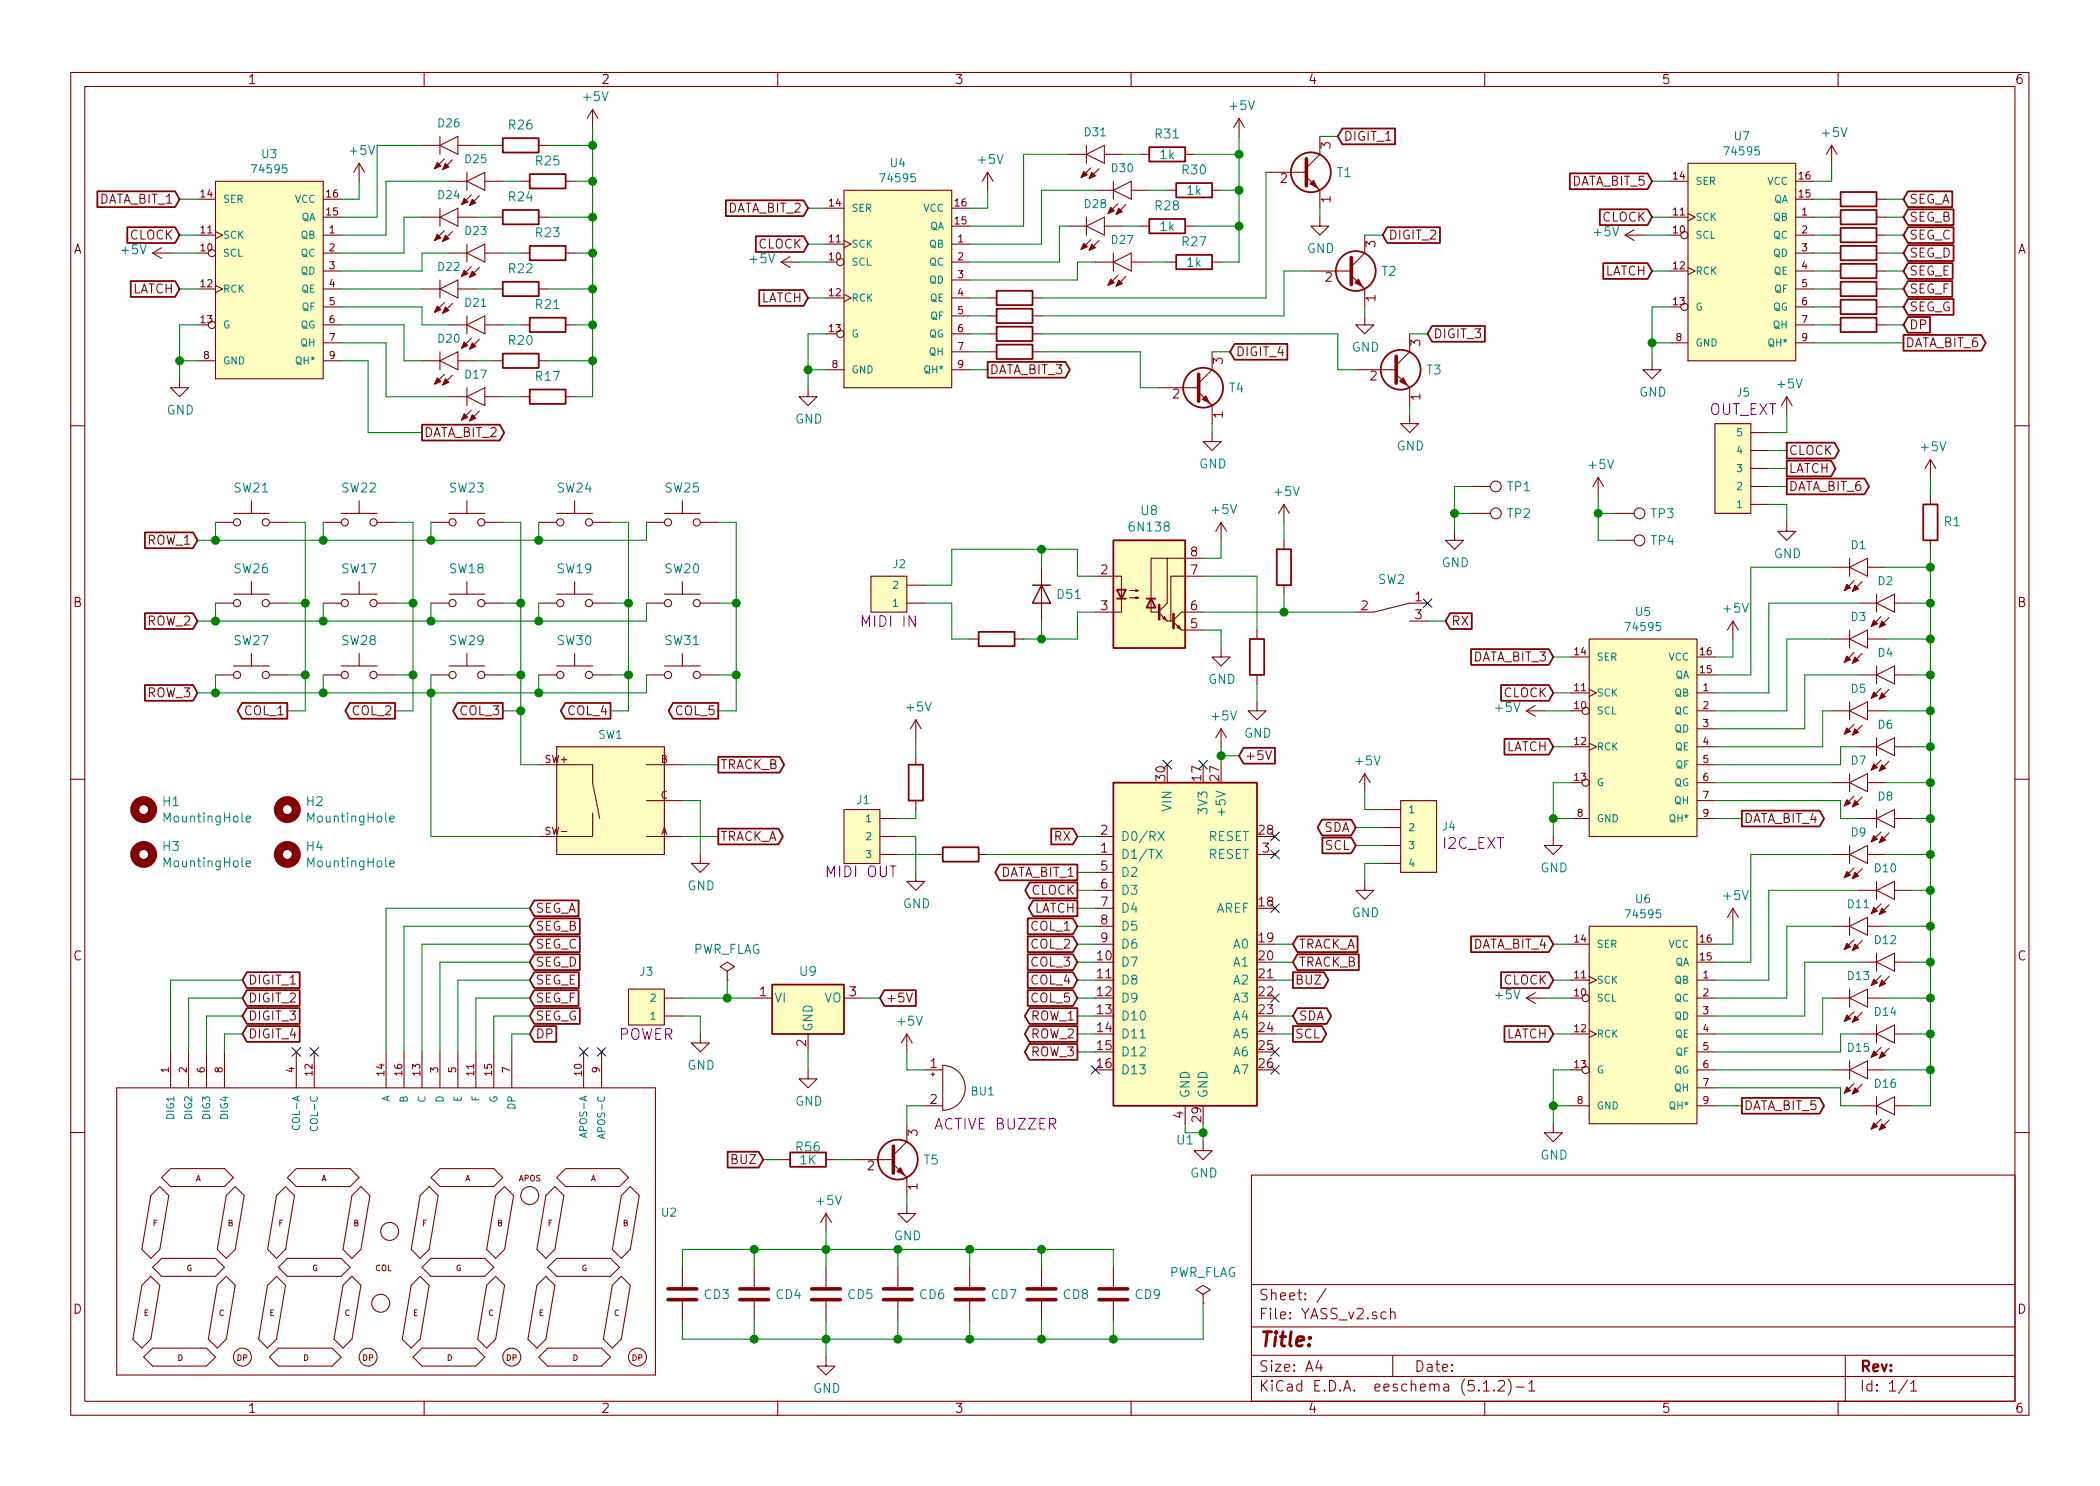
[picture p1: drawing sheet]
<svg xmlns="http://www.w3.org/2000/svg" width="297mm" height="210mm" viewBox="0 0 297 210" stroke-linecap="round" stroke-linejoin="round" font-family="sans-serif">
<defs><g id="words">
<text font-size="2.8" fill="#840000" x="178" y="190.5">Title:</text>
<g font-size="2.1" fill="#840084">
<text x="241.7" y="58.7">OUT_EXT</text>
<text x="122.1" y="88.7">MIDI IN</text>
<text x="117" y="124.1">MIDI OUT</text>
<text x="204.1" y="120.1">I2C_EXT</text>
<text x="87.4" y="147.1">POWER</text>
<text x="132.4" y="159.8">ACTIVE BUZZER</text>
</g>
<g font-size="2.1" fill="#840000">
<text x="178" y="184">Sheet: /</text>
<text x="178" y="186.7">File: YASS_v2.sch</text>
<text x="178" y="196.9">KiCad E.D.A. eeschema (5.1.2)-1</text>
<text x="178" y="194.1">Size: A4</text>
<text x="200" y="194.1">Date:</text>
<text x="263" y="194.1">Rev:</text>
<text x="263" y="196.9">Id: 1/1</text>
</g>
<g font-size="1.8" fill="#840000">
<text x="35" y="11.9">1</text>
<text x="85" y="11.9">2</text>
<text x="135" y="11.9">3</text>
<text x="185" y="11.9">4</text>
<text x="235" y="11.9">5</text>
<text x="285" y="11.9">6</text>
<text x="188.2" y="21.1" transform="rotate(-90 188.2 21.1)">3</text>
<text x="190" y="19.9">DIGIT_1</text>
<text x="13.9" y="28.8">DATA_BIT_1</text>
<text x="181.1" y="25.9">2</text>
<text x="188.2" y="28.7" transform="rotate(-90 188.2 28.7)">1</text>
<text x="222.2" y="26.3">DATA_BIT_5</text>
<text x="270" y="28.8">SEG_A</text>
<text x="10.4" y="35.9">A</text>
<text x="18.3" y="33.9">CLOCK</text>
<text x="102.8" y="30.1">DATA_BIT_2</text>
<text x="107.2" y="35.2">CLOCK</text>
<text x="194.6" y="35" transform="rotate(-90 194.6 35)">3</text>
<text x="196.4" y="33.9">DIGIT_2</text>
<text x="226.6" y="31.4">CLOCK</text>
<text x="270" y="31.4">SEG_B</text>
<text x="270" y="33.9">SEG_C</text>
<text x="285.4" y="35.9">A</text>
<text x="18.6" y="41.5">LATCH</text>
<text x="187.5" y="39.9">2</text>
<text x="226.9" y="39">LATCH</text>
<text x="270" y="36.4">SEG_D</text>
<text x="270" y="39">SEG_E</text>
<text x="270" y="41.5">SEG_F</text>
<text x="107.5" y="42.8">LATCH</text>
<text x="194.6" y="42.6" transform="rotate(-90 194.6 42.6)">1</text>
<text x="202.7" y="47.9">DIGIT_3</text>
<text x="270" y="44.1">SEG_G</text>
<text x="270" y="46.6">DP</text>
<text x="140" y="53">DATA_BIT_3</text>
<text x="173" y="51.5" transform="rotate(-90 173 51.5)">3</text>
<text x="174.8" y="50.4">DIGIT_4</text>
<text x="193.8" y="53.8">2</text>
<text x="200.9" y="49" transform="rotate(-90 200.9 49)">3</text>
<text x="269.5" y="49.1">DATA_BIT_6</text>
<text x="165.9" y="56.4">2</text>
<text x="173" y="59.2" transform="rotate(-90 173 59.2)">1</text>
<text x="200.9" y="56.6" transform="rotate(-90 200.9 56.6)">1</text>
<text x="59.9" y="61.8">DATA_BIT_2</text>
<text x="253" y="64.4">CLOCK</text>
<text x="253" y="66.9">LATCH</text>
<text x="253" y="69.5">DATA_BIT_6</text>
<text x="20.9" y="77.1">ROW_1</text>
<text x="155.7" y="81.3">2</text>
<text x="168.4" y="81.3">7</text>
<text x="168.4" y="78.7">8</text>
<text x="10.4" y="85.9">B</text>
<text x="20.9" y="88.5">ROW_2</text>
<text x="155.7" y="86.4">3</text>
<text x="168.4" y="88.9">5</text>
<text x="168.4" y="86.4">6</text>
<text x="192.6" y="86.4">2</text>
<text x="200.2" y="85.1">1</text>
<text x="200.2" y="87.6">3</text>
<text x="205.3" y="88.5">RX</text>
<text x="285.4" y="85.9">B</text>
<text x="208.2" y="93.6">DATA_BIT_3</text>
<text x="20.9" y="98.7">ROW_3</text>
<text x="34.7" y="101.2">COL_1</text>
<text x="49.9" y="101.2">COL_2</text>
<text x="65.2" y="101.2">COL_3</text>
<text x="80.4" y="101.2">COL_4</text>
<text x="95.7" y="101.2">COL_5</text>
<text x="212.6" y="98.7">CLOCK</text>
<text x="176" y="107.6">+5V</text>
<text x="212.9" y="106.3">LATCH</text>
<text x="101.9" y="108.8">TRACK_B</text>
<text x="164.8" y="110.4" transform="rotate(-90 164.8 110.4)">30</text>
<text x="169.9" y="110.4" transform="rotate(-90 169.9 110.4)">17</text>
<text x="172.5" y="110.4" transform="rotate(-90 172.5 110.4)">27</text>
<text x="101.9" y="119">TRACK_A</text>
<text x="149.1" y="119">RX</text>
<text x="155.7" y="118.1">2</text>
<text x="178.1" y="118.1">28</text>
<text x="187.2" y="117.7">SDA</text>
<text x="246.6" y="116.5">DATA_BIT_4</text>
<text x="141.4" y="124.1">DATA_BIT_1</text>
<text x="155.7" y="120.6">1</text>
<text x="155.7" y="123.2">5</text>
<text x="155.7" y="125.7">6</text>
<text x="178.6" y="120.6">3</text>
<text x="187.5" y="120.3">SCL</text>
<text x="75.7" y="129.2">SEG_A</text>
<text x="75.7" y="131.7">SEG_B</text>
<text x="145.8" y="126.6">CLOCK</text>
<text x="145.9" y="131.7">COL_1</text>
<text x="146.2" y="129.2">LATCH</text>
<text x="155.7" y="128.3">7</text>
<text x="155.7" y="130.8">8</text>
<text x="178.1" y="128.3">18</text>
<text x="10.4" y="135.9">C</text>
<text x="75.7" y="134.2">SEG_C</text>
<text x="75.7" y="136.8">SEG_D</text>
<text x="145.9" y="134.2">COL_2</text>
<text x="145.9" y="136.8">COL_3</text>
<text x="155.2" y="135.9">10</text>
<text x="155.7" y="133.3">9</text>
<text x="178.1" y="133.3">19</text>
<text x="178.1" y="135.9">20</text>
<text x="183.7" y="136.8">TRACK_B</text>
<text x="183.7" y="134.2">TRACK_A</text>
<text x="208.2" y="134.2">DATA_BIT_4</text>
<text x="285.4" y="135.9">C</text>
<text x="35.1" y="139.3">DIGIT_1</text>
<text x="35.1" y="141.9">DIGIT_2</text>
<text x="75.7" y="139.3">SEG_E</text>
<text x="75.7" y="141.9">SEG_F</text>
<text x="107.5" y="141">1</text>
<text x="120.2" y="141">3</text>
<text x="125.2" y="141.9">+5V</text>
<text x="145.9" y="139.3">COL_4</text>
<text x="145.9" y="141.9">COL_5</text>
<text x="155.2" y="138.4">11</text>
<text x="155.2" y="141">12</text>
<text x="155.2" y="143.5">13</text>
<text x="178.1" y="138.4">21</text>
<text x="178.1" y="141">22</text>
<text x="178.1" y="143.5">23</text>
<text x="183.1" y="139.3">BUZ</text>
<text x="212.6" y="139.3">CLOCK</text>
<text x="35.1" y="144.4">DIGIT_3</text>
<text x="35.1" y="146.9">DIGIT_4</text>
<text x="75.7" y="144.4">SEG_G</text>
<text x="75.7" y="146.9">DP</text>
<text x="114" y="148.1" transform="rotate(-90 114 148.1)">2</text>
<text x="145.8" y="144.4">ROW_1</text>
<text x="145.8" y="146.9">ROW_2</text>
<text x="145.8" y="149.5">ROW_3</text>
<text x="155.2" y="146">14</text>
<text x="155.2" y="148.6">15</text>
<text x="178.1" y="146">24</text>
<text x="178.1" y="148.6">25</text>
<text x="183.1" y="146.9">SCL</text>
<text x="183.7" y="144.4">SDA</text>
<text x="212.9" y="146.9">LATCH</text>
<text x="131.6" y="151.1">1</text>
<text x="155.2" y="151.1">16</text>
<text x="178.1" y="151.1">26</text>
<text x="129.8" y="160.8" transform="rotate(-90 129.8 160.8)">3</text>
<text x="131.6" y="156.2">2</text>
<text x="167.4" y="158.2" transform="rotate(-90 167.4 158.2)">4</text>
<text x="169.9" y="158.7" transform="rotate(-90 169.9 158.7)">29</text>
<text x="246.6" y="157.1">DATA_BIT_5</text>
<text x="103.5" y="164.7">BUZ</text>
<text x="122.7" y="165.6">2</text>
<text x="129.8" y="168.4" transform="rotate(-90 129.8 168.4)">1</text>
<text x="10.4" y="185.9">D</text>
<text x="285.4" y="185.9">D</text>
<text x="35" y="199.9">1</text>
<text x="85" y="199.9">2</text>
<text x="135" y="199.9">3</text>
<text x="185" y="199.9">4</text>
<text x="235" y="199.9">5</text>
<text x="285" y="199.9">6</text>
</g>
<g font-size="1.8" fill="#008484">
<text x="82.6" y="14.3">+5V</text>
<text x="174" y="15.6">+5V</text>
<text x="49.6" y="21.9">+5V</text>
<text x="72" y="18.3">R26</text>
<text x="75.8" y="23.4">R25</text>
<text x="138.5" y="23.2">+5V</text>
<text x="163.5" y="19.6">R31</text>
<text x="164.1" y="22.5">1k</text>
<text x="257.9" y="19.4">+5V</text>
<text x="72" y="28.5">R24</text>
<text x="163.5" y="29.8">R28</text>
<text x="167.3" y="24.7">R30</text>
<text x="167.9" y="27.6">1k</text>
<text x="189.1" y="25.1">T1</text>
<text x="17.3" y="36">+5V</text>
<text x="75.8" y="33.6">R23</text>
<text x="164.1" y="32.7">1k</text>
<text x="167.3" y="34.8">R27</text>
<text x="184.9" y="35.8">GND</text>
<text x="225.6" y="33.4">+5V</text>
<text x="72" y="38.7">R22</text>
<text x="106.2" y="37.3">+5V</text>
<text x="167.9" y="37.8">1k</text>
<text x="195.5" y="39">T2</text>
<text x="75.8" y="43.7">R21</text>
<text x="72" y="48.8">R20</text>
<text x="75.8" y="53.9">R17</text>
<text x="191.2" y="49.8">GND</text>
<text x="201.8" y="53">T3</text>
<text x="23.6" y="58.7">GND</text>
<text x="112.5" y="59.9">GND</text>
<text x="173.9" y="55.5">T4</text>
<text x="231.9" y="56.1">GND</text>
<text x="251.5" y="55">+5V</text>
<text x="197.6" y="63.7">GND</text>
<text x="271.8" y="63.8">+5V</text>
<text x="33.1" y="69.7">SW21</text>
<text x="48.4" y="69.7">SW22</text>
<text x="63.6" y="69.7">SW23</text>
<text x="78.9" y="69.7">SW24</text>
<text x="94.1" y="69.7">SW25</text>
<text x="169.6" y="66.3">GND</text>
<text x="180.4" y="70.2">+5V</text>
<text x="213.2" y="69.5">TP1</text>
<text x="224.8" y="66.4">+5V</text>
<text x="160" y="75.2">6N138</text>
<text x="161.4" y="72.9">U8</text>
<text x="171.5" y="72.7">+5V</text>
<text x="213.2" y="73.3">TP2</text>
<text x="233.6" y="73.3">TP3</text>
<text x="233.6" y="77.1">TP4</text>
<text x="275" y="74.5">R1</text>
<text x="33.1" y="81.1">SW26</text>
<text x="48.4" y="81.1">SW17</text>
<text x="63.6" y="81.1">SW18</text>
<text x="78.9" y="81.1">SW19</text>
<text x="94.1" y="81.1">SW20</text>
<text x="194.9" y="82.6">SW2</text>
<text x="203.9" y="80.3">GND</text>
<text x="250.9" y="79">GND</text>
<text x="149.6" y="84.8">D51</text>
<text x="243.9" y="86.7">+5V</text>
<text x="33.1" y="91.3">SW27</text>
<text x="48.4" y="91.3">SW28</text>
<text x="63.6" y="91.3">SW29</text>
<text x="78.9" y="91.3">SW30</text>
<text x="94.1" y="91.3">SW31</text>
<text x="128.3" y="100.7">+5V</text>
<text x="170.9" y="96.8">GND</text>
<text x="171.5" y="101.9">+5V</text>
<text x="211.6" y="100.8">+5V</text>
<text x="176" y="104.4">GND</text>
<text x="191.8" y="108.3">+5V</text>
<text x="23.1" y="114.1">H1</text>
<text x="23.4" y="116.4">MountingHole</text>
<text x="43.4" y="114.1">H2</text>
<text x="43.7" y="116.4">MountingHole</text>
<text x="158.5" y="119">D0/RX</text>
<text x="165.7" y="114.7" transform="rotate(-90 165.7 114.7)">VIN</text>
<text x="170.8" y="114.9" transform="rotate(-90 170.8 114.9)">3V3</text>
<text x="170.9" y="119">RESET</text>
<text x="173.4" y="115" transform="rotate(-90 173.4 115)">+5V</text>
<text x="23.1" y="120.4">H3</text>
<text x="23.4" y="122.7">MountingHole</text>
<text x="43.4" y="120.4">H4</text>
<text x="43.7" y="122.7">MountingHole</text>
<text x="97.2" y="126">GND</text>
<text x="158.5" y="121.5">D1/TX</text>
<text x="158.5" y="124.1">D2</text>
<text x="170.9" y="121.5">RESET</text>
<text x="217.9" y="123.4">GND</text>
<text x="127.7" y="128.5">GND</text>
<text x="158.5" y="126.6">D3</text>
<text x="158.5" y="129.2">D4</text>
<text x="158.5" y="131.7">D5</text>
<text x="172" y="129.2">AREF</text>
<text x="191.2" y="129.8">GND</text>
<text x="243.9" y="127.3">+5V</text>
<text x="97.9" y="135">PWR_FLAG</text>
<text x="158.5" y="136.8">D7</text>
<text x="158.5" y="134.2">D6</text>
<text x="174.5" y="134.2">A0</text>
<text x="174.5" y="136.8">A1</text>
<text x="109.5" y="141.9">VI</text>
<text x="113.2" y="138.1">U9</text>
<text x="116.6" y="141.9">VO</text>
<text x="158.5" y="139.3">D8</text>
<text x="158.5" y="141.9">D9</text>
<text x="174.5" y="139.3">A2</text>
<text x="174.5" y="141.9">A3</text>
<text x="211.6" y="141.4">+5V</text>
<text x="114.9" y="146" transform="rotate(-90 114.9 146)">GND</text>
<text x="127.1" y="145.1">+5V</text>
<text x="158.5" y="144.4">D10</text>
<text x="158.5" y="146.9">D11</text>
<text x="158.5" y="149.5">D12</text>
<text x="174.5" y="144.4">A4</text>
<text x="174.5" y="146.9">A5</text>
<text x="174.5" y="149.5">A6</text>
<text x="97.2" y="151.4">GND</text>
<text x="158.5" y="152">D13</text>
<text x="168.3" y="155.4" transform="rotate(-90 168.3 155.4)">GND</text>
<text x="170.8" y="155.4" transform="rotate(-90 170.8 155.4)">GND</text>
<text x="174.5" y="152">A7</text>
<text x="112.5" y="156.5">GND</text>
<text x="166.5" y="161.9">U1</text>
<text x="112.7" y="162.9">R56</text>
<text x="113.2" y="164.8">1K</text>
<text x="130.7" y="164.8">T5</text>
<text x="168.4" y="166.6">GND</text>
<text x="217.9" y="164.1">GND</text>
<text x="115.6" y="170.5">+5V</text>
<text x="126.4" y="175.5">GND</text>
<text x="99.6" y="183.8">CD3</text>
<text x="109.8" y="183.8">CD4</text>
<text x="120" y="183.8">CD5</text>
<text x="130.1" y="183.8">CD6</text>
<text x="140.3" y="183.8">CD7</text>
<text x="150.4" y="183.8">CD8</text>
<text x="160.6" y="183.8">CD9</text>
<text x="165.2" y="180.7">PWR_FLAG</text>
<text x="115" y="197.1">GND</text>
</g>
<g font-size="1.6" fill="#008484">
<text x="37.1" y="22.4">U3</text>
<text x="62.1" y="18">D26</text>
<text x="65.9" y="23.1">D25</text>
<text x="126" y="23.6">U4</text>
<text x="153.5" y="19.3">D31</text>
<text x="244.2" y="22">74595</text>
<text x="245.4" y="19.8">U7</text>
<text x="35.9" y="24.5">74595</text>
<text x="62.1" y="28.2">D24</text>
<text x="124.8" y="25.8">74595</text>
<text x="153.5" y="29.4">D28</text>
<text x="157.3" y="24.4">D30</text>
<text x="65.9" y="33.2">D23</text>
<text x="157.3" y="34.5">D27</text>
<text x="62.1" y="38.3">D22</text>
<text x="65.9" y="43.4">D21</text>
<text x="62.1" y="48.5">D20</text>
<text x="65.9" y="53.6">D17</text>
<text x="245.7" y="56.1">J5</text>
<text x="261.9" y="77.7">D1</text>
<text x="126.3" y="80.4">J2</text>
<text x="265.7" y="82.8">D2</text>
<text x="230.2" y="89.3">74595</text>
<text x="231.4" y="87.1">U5</text>
<text x="261.9" y="87.9">D3</text>
<text x="265.7" y="92.9">D4</text>
<text x="261.9" y="98">D5</text>
<text x="84.6" y="104.5">SW1</text>
<text x="265.7" y="103.1">D6</text>
<text x="121.2" y="113.8">J1</text>
<text x="261.9" y="108.2">D7</text>
<text x="265.7" y="113.3">D8</text>
<text x="204.1" y="117.5">J4</text>
<text x="261.9" y="118.3">D9</text>
<text x="265.3" y="123.4">D10</text>
<text x="230.2" y="129.9">74595</text>
<text x="231.4" y="127.8">U6</text>
<text x="261.4" y="128.5">D11</text>
<text x="265.3" y="133.6">D12</text>
<text x="90.6" y="138">J3</text>
<text x="261.4" y="138.7">D13</text>
<text x="265.3" y="143.7">D14</text>
<text x="261.4" y="148.8">D15</text>
<text x="137.4" y="155">BU1</text>
<text x="265.3" y="153.9">D16</text>
<text x="93.6" y="172.1">U2</text>
</g>
<g font-size="1.4" fill="#840000">
<text x="28.4" y="27.9">14</text>
<text x="46.2" y="27.9">16</text>
<text x="117.3" y="29.2">14</text>
<text x="135.1" y="29.2">16</text>
<text x="236.7" y="25.4">14</text>
<text x="254.5" y="27.9">15</text>
<text x="254.5" y="25.4">16</text>
<text x="28.4" y="35.6">10</text>
<text x="28.4" y="33">11</text>
<text x="46.2" y="30.5">15</text>
<text x="46.6" y="33">1</text>
<text x="46.6" y="35.6">2</text>
<text x="117.3" y="34.3">11</text>
<text x="135.1" y="31.7">15</text>
<text x="135.5" y="34.3">1</text>
<text x="236.7" y="33">10</text>
<text x="236.7" y="30.5">11</text>
<text x="254.9" y="30.5">1</text>
<text x="254.9" y="33">2</text>
<text x="254.9" y="35.6">3</text>
<text x="28.4" y="40.6">12</text>
<text x="46.6" y="38.1">3</text>
<text x="46.6" y="40.6">4</text>
<text x="117.3" y="36.8">10</text>
<text x="117.3" y="41.9">12</text>
<text x="135.5" y="36.8">2</text>
<text x="135.5" y="39.4">3</text>
<text x="135.5" y="41.9">4</text>
<text x="236.7" y="38.1">12</text>
<text x="254.9" y="38.1">4</text>
<text x="254.9" y="40.6">5</text>
<text x="28.4" y="45.7">13</text>
<text x="46.6" y="43.2">5</text>
<text x="46.6" y="45.7">6</text>
<text x="117.3" y="47">13</text>
<text x="135.5" y="44.4">5</text>
<text x="135.5" y="47">6</text>
<text x="236.7" y="43.2">13</text>
<text x="254.9" y="43.2">6</text>
<text x="254.9" y="45.7">7</text>
<text x="28.8" y="50.8">8</text>
<text x="46.6" y="48.3">7</text>
<text x="46.6" y="50.8">9</text>
<text x="117.7" y="52.1">8</text>
<text x="135.5" y="49.5">7</text>
<text x="135.5" y="52.1">9</text>
<text x="237.1" y="48.3">8</text>
<text x="254.9" y="48.3">9</text>
<text x="222.7" y="92.7">14</text>
<text x="240.5" y="95.2">15</text>
<text x="240.5" y="92.7">16</text>
<text x="222.7" y="100.3">10</text>
<text x="222.7" y="97.8">11</text>
<text x="240.9" y="97.8">1</text>
<text x="240.9" y="100.3">2</text>
<text x="77.2" y="107.9">SW+</text>
<text x="93.5" y="107.9">B</text>
<text x="222.7" y="105.4">12</text>
<text x="240.9" y="102.9">3</text>
<text x="240.9" y="105.4">4</text>
<text x="240.9" y="107.9">5</text>
<text x="93.5" y="113">C</text>
<text x="222.7" y="110.5">13</text>
<text x="240.9" y="110.5">6</text>
<text x="240.9" y="113">7</text>
<text x="77.4" y="118.1">SW-</text>
<text x="93.5" y="118.1">A</text>
<text x="223.1" y="115.6">8</text>
<text x="240.9" y="115.6">9</text>
<text x="222.7" y="133.3">14</text>
<text x="240.5" y="135.9">15</text>
<text x="240.5" y="133.3">16</text>
<text x="222.7" y="141">10</text>
<text x="222.7" y="138.4">11</text>
<text x="240.9" y="138.4">1</text>
<text x="240.9" y="141">2</text>
<text x="240.9" y="143.5">3</text>
<text x="222.7" y="146">12</text>
<text x="240.9" y="146">4</text>
<text x="240.9" y="148.6">5</text>
<text x="23.9" y="151.8" transform="rotate(-90 23.9 151.8)">1</text>
<text x="26.4" y="151.8" transform="rotate(-90 26.4 151.8)">2</text>
<text x="29" y="151.8" transform="rotate(-90 29 151.8)">6</text>
<text x="31.5" y="151.8" transform="rotate(-90 31.5 151.8)">8</text>
<text x="41.7" y="151.8" transform="rotate(-90 41.7 151.8)">4</text>
<text x="44.2" y="152.2" transform="rotate(-90 44.2 152.2)">12</text>
<text x="54.4" y="152.2" transform="rotate(-90 54.4 152.2)">14</text>
<text x="56.9" y="152.2" transform="rotate(-90 56.9 152.2)">16</text>
<text x="59.4" y="152.2" transform="rotate(-90 59.4 152.2)">13</text>
<text x="62" y="151.8" transform="rotate(-90 62 151.8)">3</text>
<text x="64.5" y="151.8" transform="rotate(-90 64.5 151.8)">5</text>
<text x="67.1" y="152.2" transform="rotate(-90 67.1 152.2)">11</text>
<text x="69.6" y="152.2" transform="rotate(-90 69.6 152.2)">15</text>
<text x="72.1" y="151.8" transform="rotate(-90 72.1 151.8)">7</text>
<text x="82.3" y="152.2" transform="rotate(-90 82.3 152.2)">10</text>
<text x="84.8" y="151.8" transform="rotate(-90 84.8 151.8)">9</text>
<text x="222.7" y="151.1">13</text>
<text x="240.9" y="151.1">6</text>
<text x="240.9" y="153.7">7</text>
<text x="223.1" y="156.2">8</text>
<text x="240.9" y="156.2">9</text>
</g>
<g font-size="1.4" fill="#008484">
<text x="31.5" y="28.7">SER</text>
<text x="41.7" y="28.7">VCC</text>
<text x="120.4" y="30">SER</text>
<text x="130.6" y="30">VCC</text>
<text x="239.8" y="26.2">SER</text>
<text x="250" y="26.2">VCC</text>
<text x="250.9" y="28.7">QA</text>
<text x="31.5" y="33.8">SCK</text>
<text x="42.6" y="33.8">QB</text>
<text x="42.6" y="31.2">QA</text>
<text x="120.4" y="35">SCK</text>
<text x="131.5" y="35">QB</text>
<text x="131.5" y="32.5">QA</text>
<text x="239.8" y="33.8">SCL</text>
<text x="239.8" y="31.2">SCK</text>
<text x="250.9" y="31.2">QB</text>
<text x="250.9" y="33.8">QC</text>
<text x="31.5" y="36.3">SCL</text>
<text x="31.5" y="41.4">RCK</text>
<text x="42.6" y="36.3">QC</text>
<text x="42.6" y="38.9">QD</text>
<text x="42.6" y="41.4">QE</text>
<text x="120.4" y="37.6">SCL</text>
<text x="131.5" y="37.6">QC</text>
<text x="131.5" y="40.1">QD</text>
<text x="239.8" y="38.9">RCK</text>
<text x="250.9" y="36.3">QD</text>
<text x="250.9" y="38.9">QE</text>
<text x="251" y="41.4">QF</text>
<text x="31.5" y="46.5">G</text>
<text x="42.5" y="46.5">QG</text>
<text x="42.7" y="43.9">QF</text>
<text x="120.4" y="42.7">RCK</text>
<text x="120.4" y="47.7">G</text>
<text x="131.4" y="47.7">QG</text>
<text x="131.5" y="42.7">QE</text>
<text x="131.6" y="45.2">QF</text>
<text x="239.8" y="43.9">G</text>
<text x="250.8" y="43.9">QG</text>
<text x="250.9" y="46.5">QH</text>
<text x="31.5" y="51.6">GND</text>
<text x="42" y="51.6">QH*</text>
<text x="42.6" y="49">QH</text>
<text x="120.4" y="52.8">GND</text>
<text x="130.9" y="52.8">QH*</text>
<text x="131.5" y="50.3">QH</text>
<text x="239.8" y="49">GND</text>
<text x="250.3" y="49">QH*</text>
<text x="245.8" y="64.3">4</text>
<text x="245.8" y="61.7">5</text>
<text x="245.8" y="71.9">1</text>
<text x="245.8" y="69.3">2</text>
<text x="245.8" y="66.8">3</text>
<text x="126.5" y="83.3">2</text>
<text x="126.5" y="85.8">1</text>
<text x="225.8" y="93.5">SER</text>
<text x="236" y="93.5">VCC</text>
<text x="225.8" y="101.1">SCL</text>
<text x="225.8" y="98.5">SCK</text>
<text x="236.9" y="98.5">QB</text>
<text x="236.9" y="101.1">QC</text>
<text x="236.9" y="96">QA</text>
<text x="225.8" y="106.2">RCK</text>
<text x="236.9" y="103.6">QD</text>
<text x="237" y="106.2">QE</text>
<text x="225.8" y="111.2">G</text>
<text x="236.8" y="111.2">QG</text>
<text x="236.9" y="113.8">QH</text>
<text x="237.1" y="108.7">QF</text>
<text x="122.7" y="116.3">1</text>
<text x="122.7" y="118.9">2</text>
<text x="199.1" y="115.1">1</text>
<text x="199.1" y="117.6">2</text>
<text x="225.8" y="116.3">GND</text>
<text x="236.3" y="116.3">QH*</text>
<text x="122.7" y="121.4">3</text>
<text x="199.1" y="120.1">3</text>
<text x="199.1" y="122.7">4</text>
<text x="225.8" y="134.1">SER</text>
<text x="236" y="134.1">VCC</text>
<text x="236.9" y="136.6">QA</text>
<text x="92.2" y="141.7">2</text>
<text x="225.8" y="141.7">SCL</text>
<text x="225.8" y="139.2">SCK</text>
<text x="236.9" y="139.2">QB</text>
<text x="236.9" y="141.7">QC</text>
<text x="92.2" y="144.3">1</text>
<text x="225.8" y="146.8">RCK</text>
<text x="236.9" y="144.3">QD</text>
<text x="237" y="146.8">QE</text>
<text x="237.1" y="149.3">QF</text>
<text x="55.1" y="156" transform="rotate(-90 55.1 156)">A</text>
<text x="57.7" y="156" transform="rotate(-90 57.7 156)">B</text>
<text x="60.2" y="156" transform="rotate(-90 60.2 156)">C</text>
<text x="62.7" y="156" transform="rotate(-90 62.7 156)">D</text>
<text x="65.3" y="155.9" transform="rotate(-90 65.3 155.9)">E</text>
<text x="67.8" y="155.8" transform="rotate(-90 67.8 155.8)">F</text>
<text x="225.8" y="151.9">G</text>
<text x="236.8" y="151.9">QG</text>
<text x="236.9" y="154.4">QH</text>
<text x="24.6" y="158.2" transform="rotate(-90 24.6 158.2)">DIG1</text>
<text x="27.2" y="158.2" transform="rotate(-90 27.2 158.2)">DIG2</text>
<text x="29.7" y="158.2" transform="rotate(-90 29.7 158.2)">DIG3</text>
<text x="32.3" y="158.2" transform="rotate(-90 32.3 158.2)">DIG4</text>
<text x="42.4" y="159.4" transform="rotate(-90 42.4 159.4)">COL-A</text>
<text x="45" y="159.4" transform="rotate(-90 45 159.4)">COL-C</text>
<text x="70.4" y="156" transform="rotate(-90 70.4 156)">G</text>
<text x="72.9" y="156.9" transform="rotate(-90 72.9 156.9)">DP</text>
<text x="83.1" y="160.4" transform="rotate(-90 83.1 160.4)">APOS-A</text>
<text x="85.6" y="160.4" transform="rotate(-90 85.6 160.4)">APOS-C</text>
<text x="225.8" y="157">GND</text>
<text x="236.3" y="157">QH*</text>
</g>
<g font-size="1.1" fill="#840000">
<text x="27.7" y="167.2">A</text>
<text x="45.4" y="167.2">A</text>
<text x="65.8" y="167.2">A</text>
<text x="73.4" y="167.2">APOS</text>
<text x="83.5" y="167.2">A</text>
<text x="21.6" y="173.5">F</text>
<text x="32.2" y="173.5">B</text>
<text x="39.4" y="173.5">F</text>
<text x="50" y="173.5">B</text>
<text x="59.7" y="173.5">F</text>
<text x="70.3" y="173.5">B</text>
<text x="77.5" y="173.5">F</text>
<text x="88.1" y="173.5">B</text>
<text x="26.4" y="179.9">G</text>
<text x="44.1" y="179.9">G</text>
<text x="53.1" y="179.9">COL</text>
<text x="64.5" y="179.9">G</text>
<text x="82.2" y="179.9">G</text>
<text x="20.3" y="186.2">E</text>
<text x="31" y="186.2">C</text>
<text x="38.1" y="186.2">E</text>
<text x="48.7" y="186.2">C</text>
<text x="58.4" y="186.2">E</text>
<text x="69.1" y="186.2">C</text>
<text x="76.2" y="186.2">E</text>
<text x="86.8" y="186.2">C</text>
<text x="25.1" y="192.6">D</text>
<text x="33.5" y="192.6">DP</text>
<text x="42.9" y="192.6">D</text>
<text x="51.3" y="192.6">DP</text>
<text x="63.2" y="192.6">D</text>
<text x="71.6" y="192.6">DP</text>
<text x="81" y="192.6">D</text>
<text x="89.4" y="192.6">DP</text>
</g>
</g></defs>
<g fill="none" stroke="#840000" stroke-width=".15">
<path d="M10 10.3h277v189.9h-277zM12 12.2h273v186.1h-273zM60 10.3v1.9M62.2 19.3v2.5M83.8 15.5v2.5M83.8 15.5l-.7 1.3M83.8 15.5l.8 1.3M110 10.3v1.9M160 10.3v1.9M175.3 16.8l-.8 1.2M175.3 16.8v2.5M175.3 16.8l.7 1.2"/>
<path d="M186.7 19.3v2.5l-1.9 1.9M210 10.3v1.9M260 10.3v1.9M21.6 35.8h2.5M21.6 35.8l1.3 .8M22.9 35l-1.3 .8M27.9 33.3h2.6M27.9 35.8h1.6M27.9 28.2h2.6M30.5 25.6h15.2v28h-15.2zM30.5 32.8l1 .5-1 .5M45.7 38.3h2.6"/>
<path d="M45.7 33.3h2.6M45.7 35.8h2.6M45.7 28.2h2.6M45.7 30.7h2.6M50.8 23.1v2.5M50.8 23.1l-.8 1.3M50.8 23.1l.8 1.3M59.7 30.7h2.5M59.7 20.6h2.5M62.2 29.5v2.5M62.2 39.6v2.6M62.2 20.6l2.6-1.3v2.5z"/>
<path d="M62.2 30.7l2.6-1.2v2.5zM62.9 32.6l-1.4 1.4M62.9 22.5l-1.4 1.4M63.5 35.8h2.5M63.5 25.6h2.5M64 32.8l-1.4 1.4M64 22.6l-1.4 1.4M64.8 30.7h2.5M64.8 20.6h2.5M66 24.4v2.5M66 34.5v2.6M66 25.6l2.6-1.2v2.5z"/>
<path d="M66 35.8l2.6-1.3v2.6zM66.7 27.6l-1.4 1.4M66.7 37.7l-1.4 1.4M67.8 27.7l-1.4 1.4M67.8 37.8l-1.4 1.4M68.6 35.8h2.5M68.6 25.6h2.5M69.8 30.7h1.3M69.8 20.6h1.3M73.7 35.8h1.2M73.7 25.6h1.2M76.2 30.7h1.3"/>
<path d="M76.2 20.6h1.3M80 35.8h1.3M80 25.6h1.3M110.5 37.1h2.5M110.5 37.1l1.3 .7M111.8 36.3l-1.3 .8M116.8 34.5h2.6M116.8 37.1h1.6M116.8 29.5h2.6M119.4 26.9h15.2v28h-15.2zM119.4 34l1 .5-1 .5M134.6 34.5h2.6"/>
<path d="M134.6 37.1h2.6M134.6 39.6h2.6M134.6 29.5h2.6M134.6 32h2.6M139.7 24.4l-.8 1.2M139.7 24.4v2.5M139.7 24.4l.8 1.2M151.1 32h2.6M151.1 21.8h2.6M153.7 20.6v2.5M153.7 30.7v2.6M153.7 21.8l2.5-1.2v2.5z"/>
<path d="M153.7 32l2.5-1.3v2.6zM154.3 33.9l-1.4 1.4M154.3 23.7l-1.4 1.4M154.9 37.1h2.6M154.9 26.9h2.6M155.4 23.9l-1.3 1.4M155.4 34l-1.3 1.4M156.2 32h2.5M156.2 21.8h2.5M157.5 26.9l2.5-1.3v2.6zM157.5 37.1l2.5-1.3v2.5zM157.5 25.6v2.6"/>
<path d="M157.5 35.8v2.5M158.1 28.8l-1.4 1.4M158.1 39l-1.4 1.4M159.3 29l-1.4 1.3M159.3 39.1l-1.4 1.4M160 37.1h2.6M160 26.9h2.6M161.3 32h1.3M161.3 21.8h1.3M165.1 37.1h1.3M165.1 26.9h1.3M167.6 32h1.3"/>
<path d="M167.6 21.8h1.3M171.4 37.1h1.3M171.4 26.9h1.3M179.1 24.4h5.7M184.8 25l1.9 1.9v2.6M185.4 38.3h5.7M186.1 26.3l.5 .5M186.7 30.7v1.3h1.3l-1.3 1.3-1.3-1.3h1.3M191.1 39l1.9 1.9v2.5M193 33.3v2.5l-1.9 1.9M229.9 33.3h2.5M229.9 33.3l1.2 .7"/>
<path d="M231.1 32.5l-1.2 .8M236.2 38.3h2.6M236.2 33.3h1.5M236.2 30.7h2.6M236.2 25.6h2.6M238.8 23.1h15.2v27.9h-15.2zM238.8 30.2l1 .5-1 .5M238.8 37.8l1 .5-1 .6M254 38.3h2.5M254 33.3h2.5M254 35.8h2.5M254 28.2h2.5"/>
<path d="M254 30.7h2.5M254 25.6h2.5M259.1 38.3h1.2M259.1 33.3h1.2M259.1 35.8h1.2M259.1 28.2h1.2M259.1 30.7h1.2M259.1 20.6l-.8 1.2M259.1 20.6v2.5M259.1 20.6l.7 1.2M265.4 38.3h1.3M265.4 33.3h1.3"/>
<path d="M265.4 35.8h1.3M265.4 28.2h1.3M265.4 30.7h1.3M25.4 53.6v1.3h1.3l-1.3 1.2-1.3-1.2h1.3M27.9 40.9h2.6M27.9 46h1.6M27.9 51h2.6M30.5 40.4l1 .5-1 .5M45.7 40.9h2.6M45.7 43.4h2.6M45.7 46h2.6M45.7 48.5h2.6"/>
<path d="M45.7 51h2.6M59.7 40.9h2.5M59.7 51h2.5M62.2 49.8v2.5M62.2 40.9l2.6-1.3v2.6zM62.2 51l2.6-1.2v2.5zM62.9 53l-1.4 1.4M62.9 42.8l-1.4 1.4M63.5 46h2.5M63.5 56.1h2.5M64 53.1l-1.4 1.4M64 42.9l-1.4 1.4"/>
<path d="M64.8 40.9h2.5M64.8 51h2.5M66 44.7v2.5M66 54.9v2.5M66 46l2.6-1.3v2.5zM66 56.1l2.6-1.2v2.5zM66.7 47.9l-1.4 1.4M66.7 58l-1.4 1.4M67.8 48l-1.4 1.4M67.8 58.2l-1.4 1.4M68.6 46h2.5M68.6 56.1h2.5"/>
<path d="M69.8 40.9h1.3M69.8 51h1.3M73.7 46h1.2M73.7 56.1h1.2M76.2 40.9h1.3M76.2 51h1.3M80 46h1.3M80 56.1h1.3M114.3 54.9v1.2h1.3l-1.3 1.3-1.3-1.3h1.3M116.8 42.2h2.6M116.8 47.2h1.6M116.8 52.3h2.6"/>
<path d="M119.4 41.7l1 .5-1 .5M134.6 42.2h2.6M134.6 44.7h2.6M134.6 47.2h2.6M134.6 49.8h2.6M134.6 52.3h2.6M139.7 42.2h1.3M139.7 44.7h1.3M139.7 47.2h1.3M139.7 49.8h1.3M146 42.2h1.3M146 44.7h1.3"/>
<path d="M146 47.2h1.3M146 49.8h1.3M163.8 54.9h5.7M169.5 55.5l1.9 1.9v2.5M170.8 56.8l.5 .5M171.4 49.8v2.5l-1.9 1.9M191.8 52.3h5.7M192.4 40.3l.5 .5M193 44.7v1.3h1.3l-1.3 1.2-1.2-1.2h1.2M197.5 53l1.9 1.9v2.5M198.8 54.2l.5 .5M199.4 58.7v1.2h1.3l-1.3 1.3-1.3-1.3h1.3"/>
<path d="M199.4 47.2v2.6l-1.9 1.9M233.7 51v1.3h1.2l-1.2 1.3-1.3-1.3h1.3M236.2 43.4h1.5M236.2 48.5h2.6M242.6 59.9h5v12.7h-5zM252.7 56.1l-.7 1.3M252.7 56.1v2.6M252.7 56.1l.8 1.3M254 40.9h2.5M254 43.4h2.5M254 46h2.5M254 48.5h2.5"/>
<path d="M259.1 40.9h1.2M259.1 43.4h1.2M259.1 46h1.2M265.4 40.9h1.3M265.4 43.4h1.3M265.4 46h1.3M10 60.2h2M30.5 73.9h2.5M33 72.6h5.1M35.6 70.9v1.7M38.1 73.9h2.5M45.7 73.9h2.6"/>
<path d="M48.3 72.6h5M50.8 70.9v1.7M53.3 73.9h2.6M61 73.9h2.5M63.5 72.6h5.1M66 70.9v1.7M68.6 73.9h2.5M76.2 73.9h2.5M78.7 72.6h5.1M81.3 70.9v1.7M83.8 73.9h2.6M91.4 73.9h2.6"/>
<path d="M94 72.6h5.1M96.5 70.9v1.7M99.1 73.9h2.5M165.1 79h-2.3v7.6h1M170.2 79h-5.1v6.3l-1.1 1.2M171.4 61.2v1.3h1.3l-1.3 1.2-1.2-1.2h1.2M172.7 73.9v2.5M172.7 73.9l-.7 1.3M172.7 73.9l.8 1.3M181.6 71.4v2.5M181.6 76.4v1.3M181.6 71.4l-.8 1.2"/>
<path d="M181.6 71.4l.8 1.2M205.7 75.2v1.2h1.3l-1.3 1.3-1.2-1.3h1.2M208.3 72.6h2.5M208.3 68.8h2.5M226.1 67.6l-.8 1.2M226.1 67.6v2.5M226.1 67.6l.7 1.2M228.6 72.6h2.5M228.6 76.4h2.5M247.6 68.8h2.6M247.6 71.4h2.6M247.6 66.3h2.6"/>
<path d="M247.6 63.7h2.6M247.6 61.2h2.6M252.7 73.9v1.3h1.3l-1.3 1.2-1.2-1.2h1.2M261.6 79v2.5M273 65v2.6M273 70.1v1.3M273 76.4v1.3M273 65l-.7 1.3M273 65l.8 1.3M285 60.2h2M30.5 85.3h2.5M30.5 95.5h2.5"/>
<path d="M33 84.1h5.1M33 94.2h5.1M35.6 82.3v1.8M35.6 92.5v1.7M38.1 85.3h2.5M38.1 95.5h2.5M45.7 85.3h2.6M45.7 95.5h2.6M48.3 84.1h5M48.3 94.2h5M50.8 82.3v1.8M50.8 92.5v1.7"/>
<path d="M53.3 85.3h2.6M53.3 95.5h2.6M61 85.3h2.5M61 95.5h2.5M63.5 84.1h5.1M63.5 94.2h5.1M66 82.3v1.8M66 92.5v1.7M68.6 85.3h2.5M68.6 95.5h2.5M76.2 85.3h2.5M76.2 95.5h2.5"/>
<path d="M78.7 84.1h5.1M78.7 94.2h5.1M81.3 82.3v1.8M81.3 92.5v1.7M83.8 85.3h2.6M83.8 95.5h2.6M91.4 85.3h2.6M91.4 95.5h2.6M94 84.1h5.1M94 94.2h5.1M96.5 82.3v1.8M96.5 92.5v1.7"/>
<path d="M99.1 85.3h2.5M99.1 95.5h2.5M123.2 81.5h5.1v5.1h-5.1zM128.3 85.3h2.5M128.3 82.8h2.5M137.2 90.4h1.2M143.5 90.4h1.3M147.3 80.3v7.6M154.9 81.5h3.7v5.1h-3.7M159.8 84.6h1.2l-.3 .1v-.3l.3 .2M159.8 83.6h1.2l-.3 .1v-.3l.3 .2M164 86.7l1.1 1.2h.6"/>
<path d="M164.5 87.5l.2-.3 .3 .6zM166 88l1.1 1.1h3.1M166.5 88.8l.3-.3 .2 .5zM170.2 81.5h-4.6v6.4M170.2 86.6h-3.1l-1.1 1.2M172.7 91.7v1.3h1.3l-1.3 1.2-1.3-1.2h1.3M177.8 99.3v1.3h1.3l-1.3 1.2-1.3-1.2h1.3M177.8 89.1v1.3M177.8 95.5v1.3M181.6 82.8v1.3M199.4 87.9h2.5M201.9 85.3h-2.5l-5.1 1.3h-2.5"/>
<path d="M217.2 99.8l-1.3 .8M222.2 98h2.6M222.2 93h2.6M224.8 90.4h15.2v28h-15.2zM224.8 97.5l1 .5-1 .5M240 95.5h2.6M240 98h2.6M240 93h2.6M245.1 87.9l-.8 1.2M245.1 87.9v2.5M245.1 87.9l.8 1.2M259.1 80.3h2.5"/>
<path d="M259.1 90.4h2.5M261.6 89.1v2.6M261.6 99.3v2.5M261.6 80.3l2.6-1.3v2.5zM261.6 90.4l2.6-1.3v2.6zM262.3 82.2l-1.4 1.4M262.3 92.3l-1.4 1.4M262.9 85.3h2.5M262.9 95.5h2.5M263.4 82.3l-1.4 1.4M263.4 92.5l-1.4 1.3M264.2 80.3h2.5"/>
<path d="M264.2 90.4h2.5M265.4 84.1v2.5M265.4 94.2v2.6M265.4 85.3l2.6-1.2v2.5zM265.4 95.5l2.6-1.3v2.6zM266.1 87.2l-1.4 1.4M266.1 97.4l-1.4 1.4M267.2 97.5l-1.4 1.4M267.2 87.4l-1.4 1.4M268 85.3h2.5M268 95.5h2.5M10 110.3h2"/>
<path d="M76.2 108.2h7.6v2.5l1 5.1M78.7 105.7h15.3v15.2h-15.3zM83.8 115.1v3.3h-7.6M91.4 118.4h5.1M91.4 108.2h5.1M91.4 113.3h5.1M119.4 114.5h5.1v7.7h-5.1zM124.5 115.8h2.5M124.5 118.4h2.5M129.5 101.8l-.7 1.3M129.5 101.8v2.6M129.5 106.9v1.3"/>
<path d="M129.5 113.3v1.2M129.5 101.8l.8 1.3M154.9 118.4h2.6M172.7 103.1l-.7 1.3M172.7 103.1v2.6M172.7 103.1l.8 1.3M179 106.2l.4 1.3 .5-1.3M193 109.5v2.5M193 109.5l-.7 1.2M193 109.5l.8 1.2M195.6 114.5h2.5M195.6 117.1h2.5"/>
<path d="M195.6 119.6h2.5M198.1 113.3h5.1v10.1h-5.1zM215.9 100.6h2.5M215.9 100.6l1.3 .7M219.7 118.4v1.2h1.3l-1.3 1.3-1.3-1.3h1.3M222.2 100.6h1.6M222.2 105.7h2.6M222.2 110.7h1.6M222.2 115.8h2.6M224.8 105.2l1 .5-1 .5M240 100.6h2.6M240 105.7h2.6"/>
<path d="M240 110.7h2.6M240 115.8h2.6M240 108.2h2.6M240 113.3h2.6M240 103.1h2.6M259.1 100.6h2.5M259.1 110.7h2.5M261.6 109.5v2.5M261.6 119.6v2.6M261.6 100.6l2.6-1.3v2.5zM261.6 110.7l2.6-1.2v2.5zM262.3 102.5l-1.4 1.4"/>
<path d="M262.3 112.6l-1.4 1.4M262.9 105.7h2.5M262.9 115.8h2.5M263.4 102.6l-1.4 1.4M263.4 112.8l-1.4 1.4M264.2 100.6h2.5M264.2 110.7h2.5M265.4 104.4v2.5M265.4 114.5v2.6M265.4 105.7l2.6-1.3v2.5zM265.4 115.8l2.6-1.3v2.6zM266.1 107.6l-1.4 1.4"/>
<path d="M266.1 117.7l-1.4 1.4M267.2 107.7l-1.4 1.4M267.2 117.9l-1.4 1.3M268 105.7h2.5M268 115.8h2.5M285 110.3h2M88.9 139.9h5.1v5.1h-5.1zM99.1 120.9v1.3h1.2l-1.2 1.2-1.3-1.2h1.3M102.9 137.4l1-.6-1-.7-1 .7 1 .6v1.3M102.9 138.7h.1M124.5 120.9h2.5M129.5 123.4v1.3h1.3l-1.3 1.3-1.2-1.3h1.2"/>
<path d="M132.1 120.9h1.2M138.4 120.9h1.3M154.9 133.6h2.6M154.9 131.1h2.6M154.9 126h2.6M154.9 120.9h2.6M154.9 123.4h2.6M154.9 128.5h2.6M177.8 120.9h2.5M193 124.7v1.3h1.3l-1.3 1.2-1.2-1.2h1.2M195.6 122.2h2.5M222.2 138.7h2.6"/>
<path d="M222.2 133.6h2.6M224.8 131.1h15.2v27.9h-15.2zM224.8 138.2l1 .5-1 .5M240 138.7h2.6M240 133.6h2.6M240 136.1h2.6M245.1 128.5v2.6M245.1 128.5l-.8 1.3M245.1 128.5l.8 1.3M259.1 131.1h2.5M259.1 120.9h2.5M261.6 129.8v2.5"/>
<path d="M261.6 139.9v2.6M261.6 120.9l2.6-1.3v2.6zM261.6 131.1l2.6-1.3v2.5zM262.3 122.8l-1.4 1.4M262.3 133l-1.4 1.4M262.9 136.1h2.5M262.9 126h2.5M263.4 133.1l-1.4 1.4M263.4 122.9l-1.4 1.4M264.2 131.1h2.5M264.2 120.9h2.5M265.4 124.7v2.5"/>
<path d="M265.4 134.9v2.5M265.4 126l2.6-1.3v2.5zM265.4 136.1l2.6-1.2v2.5zM266.1 138l-1.4 1.4M266.1 127.9l-1.4 1.4M267.2 138.2l-1.4 1.4M267.2 128l-1.4 1.4M268 136.1h2.5M268 126h2.5M16.5 153.9h76.2v40.7h-76.2zM24.1 148.8v5.1M26.7 148.8v5.1"/>
<path d="M29.2 148.8v5.1M31.7 148.8v5.1M41.9 148.8v5.1M44.4 148.8v5.1M54.6 148.8v5.1M57.1 148.8v5.1M59.7 148.8v5.1M62.2 148.8v5.1M64.8 148.8v5.1M67.3 148.8v5.1M69.8 148.8v5.1M72.4 148.8v5.1"/>
<path d="M82.5 148.8v5.1M85.1 148.8v5.1M94 141.2h2.5M94 143.8h2.5M99.1 146.3v1.3h1.2l-1.2 1.2-1.3-1.2h1.3M106.7 141.2h2.5M114.3 151.4v1.2h1.3l-1.3 1.3-1.3-1.3h1.3M114.3 146.3v2.5M119.4 141.2h2.5M128.2 140.5l.4 1.3 .5-1.3M128.3 146.3l-.8 1.3M128.3 146.3v2.5"/>
<path d="M128.3 159v2.5l-1.9 1.9M128.3 146.3l.7 1.3M130.8 151.4h2.5M130.8 156.5h2.5M131.7 152h.5M132 151.8v.5M133.3 150.7a3.2 3.2 0 0 1 3.2 3.2 3.2 3.2 0 0 1-3.2 3.2zM167.6 156.5v2.5M215.9 141.2h2.5M215.9 141.2l1.3 .8M217.2 140.5l-1.3 .7M219.7 159v1.3h1.3l-1.3 1.2-1.3-1.2h1.3"/>
<path d="M222.2 141.2h1.6M222.2 146.3h2.6M222.2 151.4h1.6M222.2 156.5h2.6M224.8 145.8l1 .5-1 .5M240 153.9h2.6M240 141.2h2.6M240 143.8h2.6M240 146.3h2.6M240 148.8h2.6M240 151.4h2.6M240 156.5h2.6"/>
<path d="M259.1 141.2h2.5M259.1 151.4h2.5M261.6 150.1v2.5M261.6 141.2l2.6-1.3v2.6zM261.6 151.4l2.6-1.3v2.5zM262.3 143.1l-1.4 1.4M262.3 153.3l-1.4 1.4M262.9 146.3h2.5M262.9 156.5h2.5M263.4 153.4l-1.4 1.4M263.4 143.3l-1.4 1.3M264.2 141.2h2.5"/>
<path d="M264.2 151.4h2.5M265.4 145v2.6M265.4 155.2v2.5M265.4 146.3l2.6-1.3v2.6zM265.4 156.5l2.6-1.3v2.5zM266.1 158.4l-1.4 1.4M266.1 148.2l-1.4 1.4M267.2 158.5l-1.4 1.4M267.2 148.3l-1.4 1.4M268 146.3h2.5M268 156.5h2.5M10 160.2h2"/>
<path d="M21.3 169.2l1.3-1.3 1.3 1.3-1.3 7.6-1.3 1.2-1.2-1.2zM22.9 166.6l1.2-1.3h7.6l1.3 1.3-1.3 1.3h-7.6zM22.9 178h7.6l1.2 1.3-1.2 1.3h-7.6l-1.3-1.3zM32 169.2l1.3-1.3 1.2 1.3-1.2 7.6-1.3 1.2-1.3-1.2zM39.1 169.2l1.3-1.3 1.3 1.3-1.3 7.6-1.3 1.2-1.3-1.2zM40.6 166.6l1.3-1.3h7.6l1.3 1.3-1.3 1.3h-7.6zM40.6 178h7.7l1.2 1.3-1.2 1.3h-7.7l-1.2-1.3zM49.8 169.2l1.3-1.3 1.2 1.3-1.2 7.6-1.3 1.2-1.3-1.2zM59.4 169.2l1.3-1.3 1.3 1.3-1.3 7.6-1.3 1.2-1.2-1.2zM59.7 179.3l1.3-1.3h7.6l1.2 1.3-1.2 1.3h-7.6zM61 166.6l1.2-1.3h7.6l1.3 1.3-1.3 1.3h-7.6zM70.1 169.2l1.3-1.3 1.2 1.3-1.2 7.6-1.3 1.2-1.3-1.2z"/>
<path d="M77.2 169.2l1.3-1.3 1.3 1.3-1.3 7.6-1.3 1.2-1.3-1.2zM77.5 179.3l1.2-1.3h7.7l1.2 1.3-1.2 1.3h-7.7zM78.7 166.6l1.3-1.3h7.6l1.3 1.3-1.3 1.3h-7.6zM87.9 169.2l1.3-1.3 1.2 1.3-1.2 7.6-1.3 1.2-1.3-1.2zM96.5 179.3v2.8M106.7 179.3v2.8M110.5 164.1h1.3M116.8 171.7l-.7 1.3M116.8 171.7v2.5M116.8 179.3v2.8M116.8 171.7l.8 1.3M116.8 164.1h1.3"/>
<path d="M120.6 164.1h5.8M126.4 164.7l1.9 1.9v2.6M127 179.3v2.8M127.6 166l.5 .5M128.3 170.4v1.3h1.2l-1.2 1.3-1.3-1.3h1.3M137.2 179.3v2.8M147.3 179.3v2.8M157.5 179.3v2.8M170.2 161.5v1.3h1.2l-1.2 1.3-1.3-1.3h1.3M177 166.3h108v32h-108zM285 160.2h2M20.1 181.9l1.2-1.3 1.3 1.3-1.3 7.6-1.2 1.2-1.3-1.2z"/>
<path d="M21.6 190.7h7.6l1.3 1.3-1.3 1.3h-7.6l-1.3-1.3zM30.7 181.9l1.3-1.3 1.3 1.3-1.3 7.6-1.3 1.2-1.2-1.2zM37.8 181.9l1.3-1.3 1.3 1.3-1.3 7.6-1.3 1.2-1.2-1.2zM39.4 190.7h7.6l1.3 1.3-1.3 1.3h-7.6l-1.3-1.3zM48.5 181.9l1.3-1.3 1.3 1.3-1.3 7.6-1.3 1.2-1.3-1.2zM58.2 181.9l1.2-1.3 1.3 1.3-1.3 7.6-1.2 1.2-1.3-1.2zM58.4 192l1.3-1.3h7.6l1.3 1.3-1.3 1.3h-7.6zM60 198.3v1.9M68.8 181.9l1.3-1.3 1.3 1.3-1.3 7.6-1.3 1.2-1.2-1.2zM75.9 181.9l1.3-1.3 1.3 1.3-1.3 7.6-1.3 1.2-1.2-1.2zM76.2 192l1.3-1.3h7.6l1.3 1.3-1.3 1.3h-7.6zM86.6 181.9l1.3-1.3 1.3 1.3-1.3 7.6-1.3 1.2-1.3-1.2z"/>
<path d="M96.5 184.1v2.8M106.7 184.1v2.8M110 198.3v1.9M116.8 192v1.3h1.3l-1.3 1.3-1.2-1.3h1.2M116.8 184.1v2.8M127 184.1v2.8M137.2 184.1v2.8M147.3 184.1v2.8M157.5 184.1v2.8M160 198.3v1.9M170.2 183.1l1-.6-1-.6-1 .6 1 .6v1.3M170.2 184.4h.1"/>
<path d="M177 194.8h108M177 191.8h108M177 187.8h108M177 181.8h108M186.5 192.5l-.4 1h1M186.8 193v1M187.6 182.3l-1.3 2M196.1 185.7a.48 .48 0 0 0-.8 .2v.4a.48 .48 0 0 0 .8 .2M196.7 185.7a.38 .38 0 0 1 .6 .1v.8M196.7 185.1v1.5M197 191.8v3M209.8 195.8l.5-.5v1.5"/>
<path d="M209.8 196.8h.9M210 198.3v1.9M211.3 196.7h.1l-.1 .1v-.1v.1M212 195.5l.2-.2 .5 .1a.37 .37 0 0 1 .1 .6l-.9 .8h.9M213.3 195.1a1.71 1.71 0 0 1 0 2.3M214.5 196.3h1.1M216.3 195.8l.4-.5v1.5M216.3 196.8h.8M260 198.3v1.9M261 191.8v6.5M269.8 195.2l-1.2 2M270.3 195.8l.3-.3 .1-.2v1.5"/>
<path d="M270.3 196.8h.8"/>
<circle cx="30" cy="35.8" r=".51"/>
<circle cx="118.9" cy="37.1" r=".51"/>
<circle cx="238.3" cy="33.3" r=".51"/>
<circle cx="30" cy="46" r=".51"/>
<circle cx="118.9" cy="47.2" r=".51"/>
<circle cx="238.3" cy="43.4" r=".51"/>
<circle cx="33.5" cy="73.9" r=".51"/>
<circle cx="37.6" cy="73.9" r=".51"/>
<circle cx="48.8" cy="73.9" r=".51"/>
<circle cx="52.8" cy="73.9" r=".51"/>
<circle cx="64" cy="73.9" r=".51"/>
<circle cx="68.1" cy="73.9" r=".51"/>
<circle cx="79.2" cy="73.9" r=".51"/>
<circle cx="83.3" cy="73.9" r=".51"/>
<circle cx="94.5" cy="73.9" r=".51"/>
<circle cx="98.6" cy="73.9" r=".51"/>
<circle cx="211.6" cy="72.6" r=".76"/>
<circle cx="211.6" cy="68.8" r=".76"/>
<circle cx="231.9" cy="72.6" r=".76"/>
<circle cx="231.9" cy="76.4" r=".76"/>
<circle cx="33.5" cy="95.5" r=".51"/>
<circle cx="33.5" cy="85.3" r=".51"/>
<circle cx="37.6" cy="95.5" r=".51"/>
<circle cx="37.6" cy="85.3" r=".51"/>
<circle cx="48.8" cy="95.5" r=".51"/>
<circle cx="48.8" cy="85.3" r=".51"/>
<circle cx="52.8" cy="85.3" r=".51"/>
<circle cx="52.8" cy="95.5" r=".51"/>
<circle cx="64" cy="85.3" r=".51"/>
<circle cx="64" cy="95.5" r=".51"/>
<circle cx="68.1" cy="95.5" r=".51"/>
<circle cx="68.1" cy="85.3" r=".51"/>
<circle cx="79.2" cy="85.3" r=".51"/>
<circle cx="79.2" cy="95.5" r=".51"/>
<circle cx="83.3" cy="85.3" r=".51"/>
<circle cx="83.3" cy="95.5" r=".51"/>
<circle cx="94.5" cy="85.3" r=".51"/>
<circle cx="94.5" cy="95.5" r=".51"/>
<circle cx="98.6" cy="95.5" r=".51"/>
<circle cx="98.6" cy="85.3" r=".51"/>
<circle cx="224.3" cy="110.7" r=".51"/>
<circle cx="224.3" cy="100.6" r=".51"/>
<circle cx="224.3" cy="141.2" r=".51"/>
<circle cx="224.3" cy="151.4" r=".51"/>
<circle cx="55.1" cy="174.2" r="1.27"/>
<circle cx="74.9" cy="169.2" r="1.27"/>
<circle cx="34.3" cy="192" r="1.27"/>
<circle cx="52.1" cy="192" r="1.27"/>
<circle cx="53.8" cy="184.4" r="1.27"/>
<circle cx="72.4" cy="192" r="1.27"/>
<circle cx="90.2" cy="192" r="1.27"/>
</g>
<g fill="#840000" stroke="#840000" stroke-width=".15">
<path d="M262.4 82.8l.5 .5-.9 .4z"/>
<path d="M261.2 82.7l.5 .5-.8 .4z"/>
<path d="M262.4 103.1l.5 .5-.9 .4z"/>
<path d="M261.2 103l.5 .5-.8 .4z"/>
<path d="M266.2 87.9l.5 .5-.9 .4z"/>
<path d="M265 87.8l.6 .5-.9 .3z"/>
<path d="M266.2 108.2l.5 .5-.9 .4z"/>
<path d="M265 108.1l.6 .5-.9 .4z"/>
<path d="M262.4 93l.5 .5-.9 .3z"/>
<path d="M261.2 92.8l.5 .5-.8 .4z"/>
<path d="M262.4 113.3l.5 .5-.9 .4z"/>
<path d="M261.2 113.2l.5 .5-.8 .3z"/>
<path d="M266.2 98l.5 .5-.9 .4z"/>
<path d="M265 97.9l.6 .5-.9 .4z"/>
<path d="M266.2 118.4l.5 .5-.9 .3z"/>
<path d="M265 118.2l.6 .5-.9 .4z"/>
<path d="M185.8 25.5l.5 1-1-.5z"/>
<path d="M192.2 39.5l.5 1-1.1-.5z"/>
<path d="M63 53.6l.5 .5-.9 .4z"/>
<path d="M61.8 53.5l.6 .5-.9 .4z"/>
<path d="M63 33.3l.5 .5-.9 .4z"/>
<path d="M61.8 33.1l.6 .5-.9 .4z"/>
<path d="M158.2 29.5l.5 .5-.8 .3z"/>
<path d="M157.1 29.3l.5 .5-.9 .4z"/>
<path d="M63 23.1l.5 .5-.9 .4z"/>
<path d="M61.8 23l.6 .5-.9 .4z"/>
<path d="M63 43.4l.5 .5-.9 .4z"/>
<path d="M61.8 43.3l.6 .5-.9 .4z"/>
<path d="M66.8 28.2l.5 .5-.9 .4z"/>
<path d="M65.7 28.1l.5 .5-.9 .4z"/>
<path d="M66.8 48.5l.5 .5-.9 .4z"/>
<path d="M65.7 48.4l.5 .5-.9 .4z"/>
<path d="M66.8 58.7l.5 .5-.9 .4z"/>
<path d="M65.7 58.5l.5 .5-.9 .4z"/>
<path d="M66.8 38.3l.5 .6-.9 .3z"/>
<path d="M65.7 38.2l.5 .5-.9 .4z"/>
<path d="M154.4 24.4l.5 .5-.8 .4z"/>
<path d="M153.3 24.3l.5 .5-.9 .3z"/>
<path d="M158.2 39.6l.5 .5-.8 .4z"/>
<path d="M157.1 39.5l.5 .5-.9 .4z"/>
<path d="M154.4 34.5l.5 .5-.8 .4z"/>
<path d="M153.3 34.4l.5 .5-.9 .4z"/>
<path d="M266.2 159l.5 .5-.9 .4z"/>
<path d="M265 158.9l.6 .5-.9 .4z"/>
<path d="M266.2 138.7l.5 .5-.9 .4z"/>
<path d="M265 138.6l.6 .5-.9 .3z"/>
<path d="M262.4 153.9l.5 .5-.9 .4z"/>
<path d="M261.2 153.8l.5 .5-.8 .4z"/>
<path d="M262.4 133.6l.5 .5-.9 .4z"/>
<path d="M261.2 133.5l.5 .5-.8 .4z"/>
<path d="M266.2 148.8l.5 .5-.9 .4z"/>
<path d="M265 148.7l.6 .5-.9 .4z"/>
<path d="M266.2 128.5l.5 .5-.9 .4z"/>
<path d="M265 128.4l.6 .5-.9 .4z"/>
<path d="M262.4 143.8l.5 .5-.9 .3z"/>
<path d="M261.2 143.6l.5 .5-.8 .4z"/>
<path d="M262.4 123.4l.5 .5-.9 .4z"/>
<path d="M261.2 123.3l.5 .5-.8 .4z"/>
<path d="M170.1 56.5l.5-.5 .5 1z"/>
<path d="M198 54l.5-.5 .5 1z"/>
<path d="M126.9 165.7l.5-.5 .5 1z"/>
</g>
<path d="M34.8 115.9l.6-.1v-.3h-.4l-.2 .1 .1 .7h.5M55.1 115.9l.7-.1-.1-.3h-.4l-.2 .1 .1 .7h.5M163.8 117.6l.9 1.3M164.7 117.6l-.9 1.3M34.8 122.2l.6-.1v-.2l-.4-.1-.2 .2 .1 .6h.5M55.1 122.2l.7-.1-.1-.2-.4-.1-.2 .2 .1 .6h.5M163.5 120.2l.9 1.3M164.4 120.2l-.9 1.3M44 159.4a.47 .47 0 0 0 .4 .6 .47 .47 0 0 0 .5-.6h-.1M83 160.3l-1 .3 1 .4M85.2 160.5v.5M85.5 160.4l-1 .4 1 .3" fill="none" stroke="#008484" stroke-width=".15"/>
<g fill="none" stroke="#000084" stroke-width=".15">
<path d="M201.3 84.7l1.2 1.2M202.5 84.7l-1.2 1.2M164.5 107.6l1.2 1.2M165.7 107.6l-1.2 1.2M169.6 107.6l1.2 1.2M170.8 107.6l-1.2 1.2M179.7 117.7l1.2 1.3M180.9 117.7l-1.2 1.3M179.7 120.3l1.2 1.2M179.7 127.9l1.2 1.2M180.9 120.3l-1.2 1.2M180.9 127.9l-1.2 1.2"/>
<path d="M41.3 148.2l1.2 1.2M42.5 148.2l-1.2 1.2M43.8 148.2l1.3 1.2M45.1 148.2l-1.3 1.2M81.9 148.2l1.3 1.2M83.2 148.2l-1.3 1.2M84.5 148.2l1.2 1.2M85.7 148.2l-1.2 1.2M154.3 150.8l1.2 1.2M155.5 150.8l-1.2 1.2M179.7 140.6l1.2 1.2M179.7 148.2l1.2 1.2"/>
<path d="M179.7 150.8l1.2 1.2M180.9 140.6l-1.2 1.2M180.9 148.2l-1.2 1.2M180.9 150.8l-1.2 1.2"/>
</g>
<g fill="none" stroke="#840000" stroke-width=".25">
<path d="M71.1 19.6h5.1v2h-5.1zM189.9 18.2h7.4v2.2h-7.4l-.7-1.1zM13.8 27.1h11l.6 1.1-.6 1.1h-11zM18 32.2h6.8l.6 1.1-.6 1.1h-6.8zM18.5 39.8h6.3l.6 1.1-.6 1.1h-6.3zM71.1 29.7h5.1v2h-5.1zM71.1 39.9h5.1v2h-5.1zM74.9 24.6h5.1v2.1h-5.1zM74.9 34.8h5.1v2h-5.1zM102.7 28.3h11l.6 1.2-.6 1.1h-11zM106.9 33.4h6.8l.6 1.1-.6 1.2h-6.8zM162.6 20.8h5v2.1h-5z"/>
<path d="M162.6 31h5v2h-5zM166.4 25.9h5v2h-5zM166.4 36.1h5v2h-5zM196.2 32.2h7.5v2.2h-7.5l-.6-1.1zM222 24.5h11l.7 1.1-.7 1.2h-11zM226.3 29.6h6.7l.7 1.1-.7 1.1h-6.7zM226.8 37.2h6.2l.7 1.1-.7 1.2h-6.2zM260.3 39.9h5.1v2h-5.1zM260.3 37.3h5.1v2.1h-5.1zM260.3 34.8h5.1v2h-5.1zM260.3 32.3h5.1v2h-5.1zM260.3 29.7h5.1v2h-5.1z"/>
<path d="M260.3 27.2h5.1v2h-5.1zM269.9 27.1h6.2v2.2h-6.2l-.7-1.1zM269.9 29.6h6.4v2.2h-6.4l-.7-1.1zM269.9 32.2h6.4v2.2h-6.4l-.7-1.1zM269.9 34.7h6.4v2.2h-6.4l-.7-1.1zM269.9 37.2h6.3v2.3h-6.3l-.7-1.2zM269.9 39.8h6.2v2.2h-6.2l-.7-1.1zM71.1 50h5.1v2.1h-5.1zM74.9 45h5.1v2h-5.1zM74.9 55.1h5.1v2h-5.1zM107.4 41h6.3l.6 1.2-.6 1.1h-6.3zM139.7 51.2h11l.6 1.1-.6 1.1h-11z"/>
<path d="M141 41.1h5v2.1h-5zM141 43.7h5v2h-5zM141 46.2h5v2.1h-5zM141 48.8h5v2h-5zM174.6 48.7h7.5v2.2h-7.5l-.6-1.1zM202.6 46.1h7.4v2.3h-7.4l-.7-1.2zM260.3 45h5.1v2h-5.1zM260.3 42.4h5.1v2h-5.1zM269.2 47.4h11l.7 1.1-.7 1.1h-11zM269.9 42.3h6.4v2.2h-6.4l-.7-1.1zM269.9 44.9h3.1v2.2h-3.1l-.7-1.1zM20.5 75.3h6.8l.6 1.1-.6 1.2h-6.8z"/>
<path d="M59.7 60.1h11l.6 1.1-.6 1.1h-11zM157.5 76.4h10.1v15.3h-10.1zM180.6 77.7h2v5.1h-2zM252.7 62.6h6.8l.6 1.1-.6 1.2h-6.8zM252.7 65.2h6.3l.6 1.1-.6 1.1h-6.3zM252.7 67.7h11l.7 1.1-.7 1.1h-11zM272 71.4h2.1v5h-2.1zM20.5 86.8h6.8l.6 1.1-.6 1.1h-6.8zM20.5 96.9h6.8l.6 1.1-.6 1.2h-6.8zM34.2 99.5h6.4v2.2h-6.4l-.6-1.1zM49.5 99.5h6.4v2.2h-6.4l-.7-1.1zM64.7 99.5h6.4v2.2h-6.4l-.6-1.1z"/>
<path d="M80 99.5h6.4v2.2h-6.4l-.7-1.1zM95.2 99.5h6.4v2.2h-6.4l-.6-1.1zM138.4 89.4h5.1v2h-5.1zM158 83.4h1.3l-.7 1.3zM158 84.7h1.3M162.2 84.7h1.2M162.8 84.7l.6 1.3h-1.2zM176.8 90.4h2v5.1h-2zM205.1 86.8h3.1v2.2h-3.1l-.6-1.1zM208.1 91.8h11l.6 1.2-.6 1.1h-11zM212.3 96.9h6.8l.6 1.1-.6 1.2h-6.8zM101.6 107.1h8.7l.6 1.1-.6 1.1h-8.7z"/>
<path d="M101.6 117.2h8.5l.6 1.2-.6 1.1h-8.5zM128.5 108.2h2.1v5.1h-2.1zM133.3 119.9h5.1v2h-5.1zM148.7 117.2h3.1l.6 1.2-.6 1.1h-3.1zM157.5 110.7h20.3v45.8h-20.3zM175.9 105.8h4.4v2.2h-4.4l-.6-1.1zM187 116h4.1l.7 1.1-.7 1.1h-4.1l-.6-1.1zM187 118.5h4.1l.7 1.1-.7 1.1h-4.1zM212.8 104.5h6.3l.6 1.2-.6 1.1h-6.3zM246.4 114.7h11l.6 1.1-.6 1.1h-11zM34.9 137.6h7.5v2.2h-7.5l-.6-1.1zM75.6 127.4h6.2v2.2h-6.2l-.7-1.1z"/>
<path d="M75.6 129.9h6.4v2.3h-6.4l-.7-1.1zM75.6 132.5h6.4v2.2h-6.4l-.7-1.1zM75.6 135h6.4v2.3h-6.4l-.7-1.2zM75.6 137.6h6.3v2.2h-6.3l-.7-1.1zM109.2 139.3h10.2v7h-10.2zM141.4 122.3h11v2.3h-11l-.6-1.2zM145.4 129.9h6.4l.6 1.2-.6 1.1h-6.4zM145.4 132.5h6.4l.6 1.1-.6 1.1h-6.4zM145.4 135h6.4l.6 1.1-.6 1.2h-6.4zM145.4 137.6h6.4l.6 1.1-.6 1.1h-6.4zM145.6 124.9h6.8v2.2h-6.8l-.6-1.1zM146.1 127.4h6.3v2.2h-6.3l-.6-1.1z"/>
<path d="M182.9 137.6h4.4l.6 1.1-.6 1.1h-4.4zM183.5 135h8.7v2.3h-8.7l-.6-1.2zM183.5 132.5h8.5v2.2h-8.5l-.6-1.1zM208.1 132.5h11l.6 1.1-.6 1.1h-11zM212.3 137.6h6.8l.6 1.1-.6 1.1h-6.8zM34.9 140.1h7.5v2.2h-7.5l-.6-1.1zM34.9 142.6h7.5v2.3h-7.5l-.6-1.1zM34.9 145.2h7.5v2.2h-7.5l-.6-1.1zM75.6 140.1h6.2v2.2h-6.2l-.7-1.1zM75.6 142.6h6.4v2.3h-6.4l-.7-1.1zM75.6 145.2h3.1v2.2h-3.1l-.7-1.1zM125.1 140.1h4.4v2.2h-4.4l-.6-1.1z"/>
<path d="M145.4 140.1h6.4l.6 1.1-.6 1.1h-6.4zM145.6 142.6h6.8v2.3h-6.8l-.6-1.1zM145.6 145.2h6.8v2.2h-6.8l-.6-1.1zM145.6 147.7h6.8v2.3h-6.8l-.6-1.2zM182.9 145.2h4.1l.6 1.1-.6 1.1h-4.1zM183.5 142.6h4.2l.6 1.2-.6 1.1h-4.2l-.6-1.1zM212.8 145.2h6.3l.6 1.1-.6 1.1h-6.3zM246.4 155.3h11l.6 1.2-.6 1.1h-11zM102.9 163h4.4l.6 1.1-.6 1.1h-4.4zM111.8 163.1h5v2h-5z"/>
<circle cx="185.4" cy="24.4" r="2.82"/>
<circle cx="191.8" cy="38.3" r="2.82"/>
<circle cx="170.2" cy="54.9" r="2.82"/>
<circle cx="198.1" cy="52.3" r="2.82"/>
<circle cx="127" cy="164.1" r="2.82"/>
</g>
<g fill="#ffffc2" stroke="#ffffc2" stroke-width=".14">
<path d="M78.7 105.7h15.3v15.2h-15.3z"/>
<path d="M30.5 25.6h15.2v28h-15.2z"/>
<path d="M119.4 26.9h15.2v28h-15.2z"/>
<path d="M224.8 90.4h15.2v28h-15.2z"/>
<path d="M224.8 131.1h15.2v27.9h-15.2z"/>
<path d="M238.8 23.1h15.2v27.9h-15.2z"/>
<path d="M157.5 110.7h20.3v45.8h-20.3z"/>
<path d="M119.4 114.5h5.1v7.7h-5.1z"/>
<path d="M157.5 76.4h10.1v15.3h-10.1z"/>
<path d="M123.2 81.5h5.1v5.1h-5.1z"/>
<path d="M88.9 139.9h5.1v5.1h-5.1z"/>
<path d="M109.2 139.3h10.2v7h-10.2z"/>
<path d="M198.1 113.3h5.1v10.1h-5.1z"/>
<path d="M242.6 59.9h5v12.7h-5z"/>
</g>
<g fill="none" stroke="#840000" stroke-width=".51">
<path d="M184.8 22.5v3.8M191.1 36.4v3.9M169.5 53v3.8M197.5 50.4v3.8M126.4 162.2v3.8M94.5 183.9h4.1M94.5 182.4h4.1M104.6 183.9h4.1M104.6 182.4h4.1M114.8 183.9h4.1M114.8 182.4h4.1M125 183.9h4"/>
<path d="M125 182.4h4M135.1 183.9h4.1M135.1 182.4h4.1M145.3 183.9h4.1M145.3 182.4h4.1M155.4 183.9h4.1M155.4 182.4h4.1"/>
</g>
<g fill="none" stroke="#008400" stroke-width=".15">
<path d="M83.8 18v38.1h-2.5M175.3 19.3v17.8h-2.6M186.7 19.3h2.5M24.1 35.8h3.8M25.4 28.2h2.5M25.4 33.3h2.5M50.8 25.6v2.6h-2.5M59.7 30.7h-2.6v5.1h-8.8M59.7 20.6h-6.4v10.1h-5M63.5 25.6h-8.9v7.7h-6.3M63.5 35.8h-3.8v2.5h-11.4M67.3 30.7h2.5"/>
<path d="M67.3 20.6h2.5M71.1 35.8h2.6M71.1 25.6h2.6M77.5 30.7h6.3M77.5 20.6h6.3M81.3 35.8h2.5M81.3 25.6h2.5M113 37.1h3.8M114.3 29.5h2.5M114.3 34.5h2.5M139.7 26.9v2.6h-2.5M151.1 32h-1.2v5.1h-12.7"/>
<path d="M151.1 21.8h-6.3v10.2h-7.6M154.9 26.9h-7.6v7.6h-10.1M154.9 37.1h-2.5v2.5h-15.2M158.7 32h2.6M158.7 21.8h2.6M162.6 37.1h2.5M162.6 26.9h2.5M168.9 32h6.4M168.9 21.8h6.4M172.7 26.9h2.6M179.1 24.4v17.8h-31.8M185.4 38.3h-3.8v6.4h-34.3"/>
<path d="M186.7 29.5v1.2M193 33.3h2.6M232.4 33.3h3.8M233.7 25.6h2.5M233.7 30.7h2.5M233.7 38.3h2.5M256.5 28.2h2.6M256.5 33.3h2.6M256.5 35.8h2.6M256.5 30.7h2.6M256.5 38.3h2.6M259.1 23.1v2.5h-2.6"/>
<path d="M266.7 28.2h2.5M266.7 33.3h2.5M266.7 35.8h2.5M266.7 30.7h2.5M266.7 38.3h2.5M25.4 51h2.5M25.4 40.9h2.5M27.9 46h-2.5v7.6M48.3 51h3.8v10.2h7.6M48.3 46h8.8v5h2.6M48.3 43.4h11.4v2.6h3.8M48.3 40.9h11.4"/>
<path d="M48.3 48.5h6.3v7.6h8.9M67.3 51h2.5M67.3 40.9h2.5M71.1 46h2.6M71.1 56.1h2.6M77.5 51h6.3M77.5 40.9h6.3M81.3 46h2.5M114.3 52.3h2.5M114.3 42.2h2.5M116.8 47.2h-2.5v7.7M137.2 52.3h2.5"/>
<path d="M137.2 47.2h2.5M137.2 42.2h2.5M137.2 44.7h2.5M137.2 49.8h2.5M147.3 47.2h41.9v5.1h2.6M147.3 49.8h14v5.1h2.5M171.4 49.8h2.6M171.4 59.9v1.3M193 43.4v1.3M199.4 57.4v1.3M199.4 47.2h2.5M233.7 48.5h2.5"/>
<path d="M236.2 43.4h-2.5v7.6M252.7 58.7v2.5h-2.5M256.5 46h2.6M256.5 40.9h2.6M256.5 48.5h12.7M256.5 43.4h2.6M266.7 46h2.5M266.7 40.9h2.5M266.7 43.4h2.5M30.5 73.9v2.5M40.6 73.9h2.6v26.7h-2.6M45.7 73.9v2.5"/>
<path d="M55.9 73.9h2.5v26.7h-2.5M61 73.9v2.5M71.1 73.9h2.6v34.3h2.5M76.2 73.9v2.5M86.4 73.9h2.5v26.7h-2.5M91.4 73.9v2.5h-63.5M101.6 73.9h2.5v26.7h-2.5M147.3 77.7v2.6M172.7 76.4v2.6h-2.5M181.6 73.9v2.5M205.7 72.6h2.6M208.3 68.8h-2.6v6.4"/>
<path d="M226.1 70.1v6.3h2.5M226.1 72.6h2.5M250.2 71.4h2.5v2.5M250.2 68.8h2.5M250.2 63.7h2.5M250.2 66.3h2.5M273 77.7v78.8h-2.5M273 67.6v2.5M30.5 85.3v2.6M30.5 95.5v2.5M40.6 95.5h2.6M40.6 85.3h2.6"/>
<path d="M45.7 85.3v2.6M45.7 95.5v2.5M55.9 95.5h2.5M55.9 85.3h2.5M61 85.3v2.6M61 95.5v22.9h15.2M71.1 95.5h2.6M71.1 85.3h2.6M76.2 85.3v2.6M76.2 95.5v2.5M86.4 95.5h2.5M86.4 85.3h2.5"/>
<path d="M91.4 95.5v2.5h-63.5M91.4 85.3v2.6h-63.5M101.6 95.5h2.5M101.6 85.3h2.5M130.8 85.3h3.8v5.1h2.6M147.3 87.9v2.5M154.9 81.5h-2.5v-3.8h-17.8v5.1h-3.8M154.9 86.6h-2.5v3.8h-7.6M170.2 89.1h2.5v2.6M170.2 81.5h7.6v7.6M170.2 86.6h21.6M177.8 96.8v2.5"/>
<path d="M181.6 84.1v2.5M201.9 87.9h2.6M219.7 93h2.5M219.7 98h2.5M245.1 90.4v2.6h-2.5M259.1 90.4h-6.4v10.2h-10.1M259.1 80.3h-11.5v15.2h-5M262.9 85.3h-12.7v12.7h-7.6M262.9 95.5h-7.6v7.6h-12.7M266.7 90.4h6.3M266.7 80.3h6.3M270.5 95.5h2.5"/>
<path d="M270.5 85.3h2.5M71.1 100.6h2.6M96.5 113.3h2.6v7.6M96.5 108.2h5.1M96.5 118.4h5.1M127 118.4h2.5v5M129.5 114.5v1.3h-2.5M129.5 104.4v2.5M152.4 118.4h2.5M172.7 105.7v2.5M172.7 106.9h2.6M191.8 119.6h3.8"/>
<path d="M191.8 117.1h3.8M193 112v2.5h2.6M218.4 100.6h3.8M219.7 115.8h2.5M219.7 105.7h2.5M222.2 110.7h-2.5v7.7M242.6 115.8h3.8M242.6 113.3h17.7v2.5h2.6M242.6 110.7h16.5M259.1 100.6h-1.3v5.1h-15.2M262.9 105.7h-2.6v2.5h-17.7M266.7 110.7h6.3"/>
<path d="M266.7 100.6h6.3M270.5 115.8h2.5M270.5 105.7h2.5M34.3 138.7h-10.2v10.1M74.9 128.5h-20.3v20.3M74.9 133.6h-15.2v15.2M74.9 138.7h-10.1v10.1M74.9 131.1h-17.8v17.7M74.9 136.1h-12.7v12.7M102.9 138.7v2.5M127 120.9h5.1M139.7 120.9h15.2"/>
<path d="M152.4 123.4h2.5M152.4 126h2.5M152.4 128.5h2.5M152.4 133.6h2.5M152.4 138.7h2.5M152.4 136.1h2.5M152.4 131.1h2.5M180.3 133.6h2.6M180.3 138.7h2.6M180.3 136.1h2.6M195.6 122.2h-2.6v2.5M219.7 133.6h2.5"/>
<path d="M219.7 138.7h2.5M245.1 131.1v2.5h-2.5M259.1 131.1h-6.4v10.1h-10.1M259.1 120.9h-11.5v15.2h-5M262.9 126h-12.7v12.7h-7.6M262.9 136.1h-7.6v7.7h-12.7M266.7 131.1h6.3M266.7 120.9h6.3M270.5 126h2.5M270.5 136.1h2.5M34.3 141.2h-7.6v7.6M34.3 146.3h-2.6v2.5"/>
<path d="M34.3 143.8h-5.1v5M74.9 141.2h-7.6v7.6M74.9 146.3h-2.5v2.5M74.9 143.8h-5.1v5M96.5 141.2h10.2M96.5 143.8h2.6v2.5M114.3 148.8v2.6M121.9 141.2h2.6M128.3 148.8v2.6h2.5M130.8 156.5h-2.5v2.5M152.4 141.2h2.5M152.4 146.3h2.5"/>
<path d="M152.4 148.8h2.5M152.4 143.8h2.5M167.6 159v1.3h2.6M170.2 159v2.5M180.3 146.3h2.6M180.3 143.8h2.6M218.4 141.2h3.8M219.7 156.5h2.5M219.7 146.3h2.5M222.2 151.4h-2.5v7.6M242.6 156.5h3.8M242.6 153.9h17.7v2.6h2.6"/>
<path d="M242.6 151.4h16.5M259.1 141.2h-1.3v5.1h-15.2M262.9 146.3h-2.6v2.5h-17.7M266.7 151.4h6.3M266.7 141.2h6.3M270.5 146.3h2.5M96.5 179.3v-2.5h61v2.5M106.7 176.8v2.5M107.9 164.1h2.6M116.8 174.2v5.1M118.1 164.1h2.5M127 176.8v2.5"/>
<path d="M128.3 169.2v1.2M137.2 176.8v2.5M147.3 176.8v2.5M106.7 186.9v2.6M116.8 186.9v5.1M127 186.9v2.6M137.2 186.9v2.6M147.3 186.9v2.6M157.5 186.9v2.6M170.2 184.4v5.1h-73.7v-2.6"/>
</g>
<g fill="#008400" stroke="#008400" stroke-width=".25">
<circle cx="25.4" cy="51" r=".51"/>
<circle cx="170.2" cy="160.3" r=".51"/>
<circle cx="114.3" cy="52.3" r=".51"/>
<circle cx="219.7" cy="115.8" r=".51"/>
<circle cx="219.7" cy="156.5" r=".51"/>
<circle cx="233.7" cy="48.5" r=".51"/>
<circle cx="175.3" cy="32" r=".51"/>
<circle cx="175.3" cy="26.9" r=".51"/>
<circle cx="175.3" cy="21.8" r=".51"/>
<circle cx="83.8" cy="51" r=".51"/>
<circle cx="83.8" cy="46" r=".51"/>
<circle cx="83.8" cy="40.9" r=".51"/>
<circle cx="83.8" cy="35.8" r=".51"/>
<circle cx="83.8" cy="30.7" r=".51"/>
<circle cx="83.8" cy="25.6" r=".51"/>
<circle cx="83.8" cy="20.6" r=".51"/>
<circle cx="273" cy="85.3" r=".51"/>
<circle cx="273" cy="90.4" r=".51"/>
<circle cx="273" cy="95.5" r=".51"/>
<circle cx="273" cy="100.6" r=".51"/>
<circle cx="273" cy="105.7" r=".51"/>
<circle cx="273" cy="110.7" r=".51"/>
<circle cx="273" cy="126" r=".51"/>
<circle cx="273" cy="131.1" r=".51"/>
<circle cx="273" cy="136.1" r=".51"/>
<circle cx="273" cy="141.2" r=".51"/>
<circle cx="273" cy="146.3" r=".51"/>
<circle cx="273" cy="151.4" r=".51"/>
<circle cx="43.2" cy="95.5" r=".51"/>
<circle cx="43.2" cy="85.3" r=".51"/>
<circle cx="58.4" cy="85.3" r=".51"/>
<circle cx="58.4" cy="95.5" r=".51"/>
<circle cx="73.7" cy="85.3" r=".51"/>
<circle cx="73.7" cy="95.5" r=".51"/>
<circle cx="88.9" cy="85.3" r=".51"/>
<circle cx="88.9" cy="95.5" r=".51"/>
<circle cx="104.1" cy="85.3" r=".51"/>
<circle cx="104.1" cy="95.5" r=".51"/>
<circle cx="45.7" cy="76.4" r=".51"/>
<circle cx="61" cy="76.4" r=".51"/>
<circle cx="76.2" cy="76.4" r=".51"/>
<circle cx="76.2" cy="87.9" r=".51"/>
<circle cx="61" cy="87.9" r=".51"/>
<circle cx="45.7" cy="87.9" r=".51"/>
<circle cx="30.5" cy="87.9" r=".51"/>
<circle cx="30.5" cy="76.4" r=".51"/>
<circle cx="76.2" cy="98" r=".51"/>
<circle cx="61" cy="98" r=".51"/>
<circle cx="45.7" cy="98" r=".51"/>
<circle cx="30.5" cy="98" r=".51"/>
<circle cx="73.7" cy="100.6" r=".51"/>
<circle cx="273" cy="120.9" r=".51"/>
<circle cx="273" cy="115.8" r=".51"/>
<circle cx="273" cy="80.3" r=".51"/>
<circle cx="116.8" cy="176.8" r=".51"/>
<circle cx="106.7" cy="176.8" r=".51"/>
<circle cx="127" cy="176.8" r=".51"/>
<circle cx="116.8" cy="189.5" r=".51"/>
<circle cx="127" cy="189.5" r=".51"/>
<circle cx="106.7" cy="189.5" r=".51"/>
<circle cx="147.3" cy="77.7" r=".51"/>
<circle cx="147.3" cy="90.4" r=".51"/>
<circle cx="137.2" cy="176.8" r=".51"/>
<circle cx="137.2" cy="189.5" r=".51"/>
<circle cx="181.6" cy="86.6" r=".51"/>
<circle cx="102.9" cy="141.2" r=".51"/>
<circle cx="147.3" cy="189.5" r=".51"/>
<circle cx="157.5" cy="189.5" r=".51"/>
<circle cx="147.3" cy="176.8" r=".51"/>
<circle cx="172.7" cy="106.9" r=".51"/>
<circle cx="205.7" cy="72.6" r=".51"/>
<circle cx="226.1" cy="72.6" r=".51"/>
</g>
<path d="M164 85.6v2M166 86.9v2" fill="none" stroke="#840000" stroke-width=".36"/>
<path d="M146 82.8h2.6M147.3 82.8l1.3 2.5h-2.6z" fill="none" stroke="#840000" stroke-width=".2"/>
<g fill="none" stroke="#840000" stroke-width="1.3">
<circle cx="20.3" cy="114.5" r="1.27"/>
<circle cx="40.6" cy="114.5" r="1.27"/>
<circle cx="20.3" cy="120.9" r="1.27"/>
<circle cx="40.6" cy="120.9" r="1.27"/>
</g>
<use href="#words"/>
</svg>
